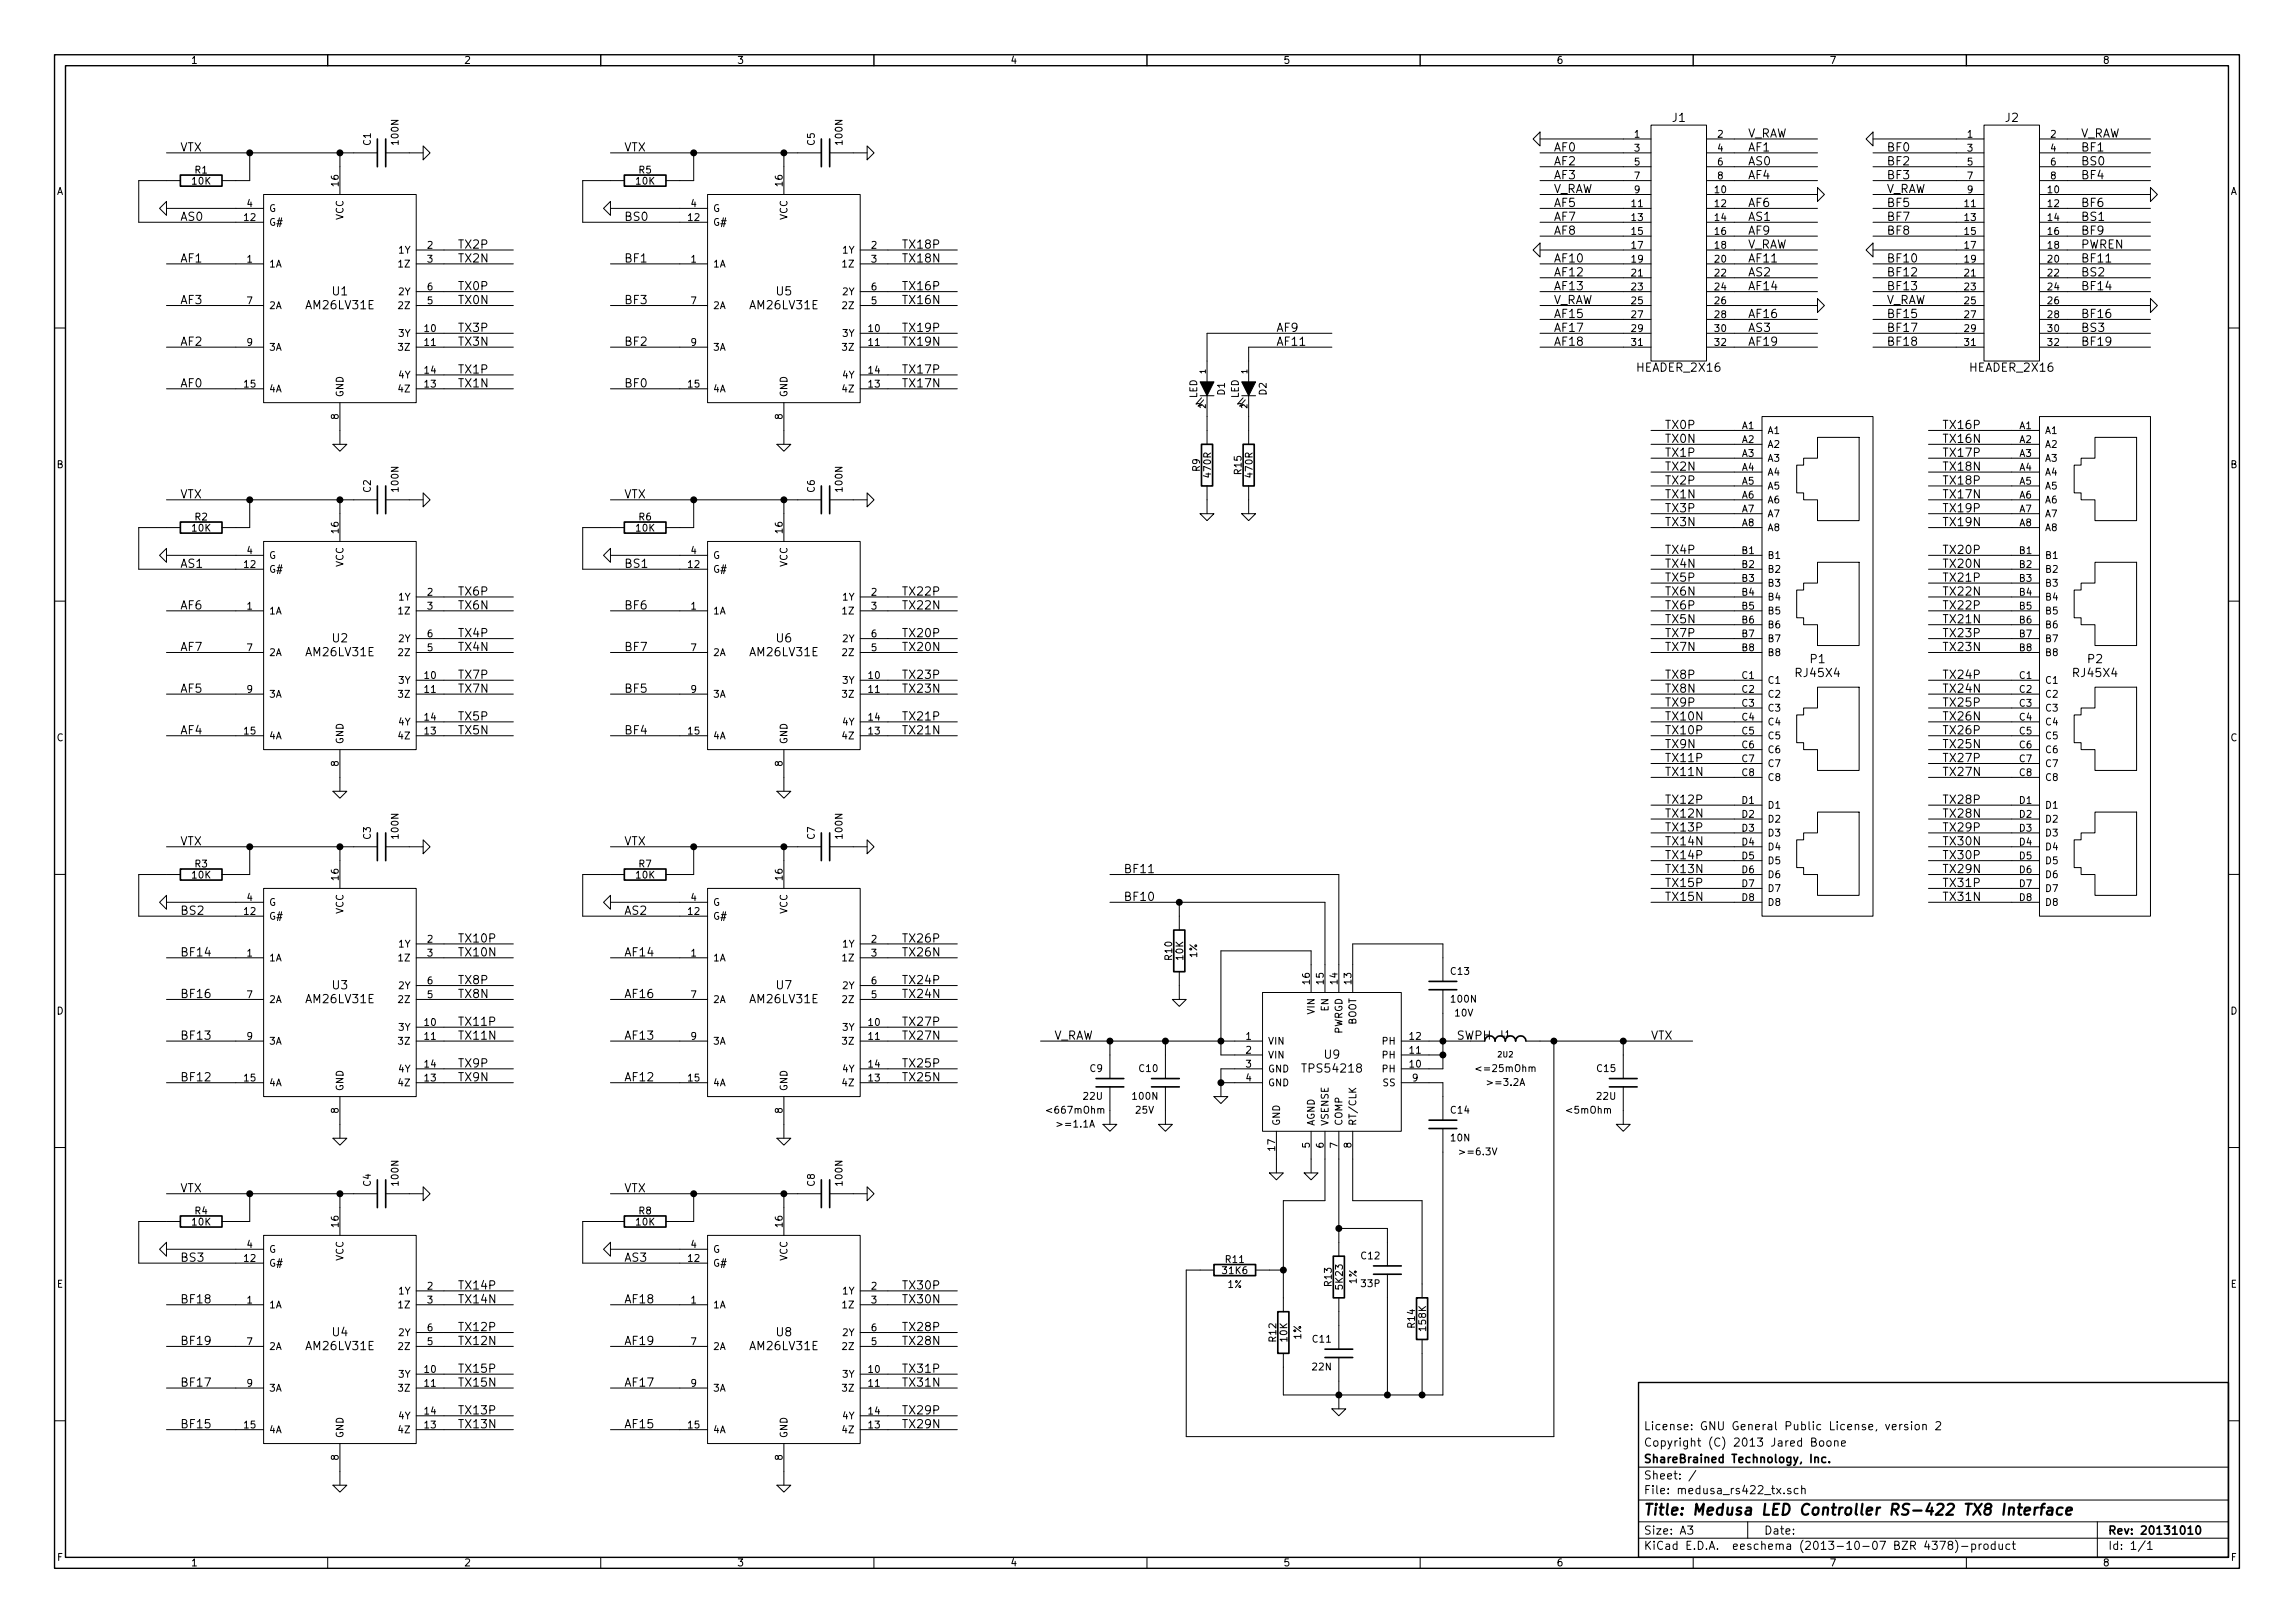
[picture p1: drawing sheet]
<svg xmlns="http://www.w3.org/2000/svg" width="420mm" height="297mm" viewBox="0 0 420 297" stroke-linecap="round" stroke-linejoin="round" font-family="sans-serif">
<defs><g id="words">
<text font-size="2.8" x="301" y="277.3">Title: Medusa LED Controller RS-422 TX8 Interface</text>
<g font-size="2.1">
<text x="306.2" y="22.3">J1</text>
<text x="367.1" y="22.3">J2</text>
<text x="33" y="27.7">VTX</text>
<text x="114.3" y="27.7">VTX</text>
<text x="284.5" y="27.7">AF0</text>
<text x="320" y="25.2">V_RAW</text>
<text x="320" y="27.7">AF1</text>
<text x="345.4" y="27.7">BF0</text>
<text x="381" y="25.2">V_RAW</text>
<text x="381" y="27.7">BF1</text>
<text x="284.5" y="35.3">V_RAW</text>
<text x="284.5" y="30.3">AF2</text>
<text x="284.5" y="32.8">AF3</text>
<text x="320" y="32.8">AF4</text>
<text x="320" y="30.3">AS0</text>
<text x="345.4" y="35.3">V_RAW</text>
<text x="345.4" y="30.3">BF2</text>
<text x="345.4" y="32.8">BF3</text>
<text x="381" y="32.8">BF4</text>
<text x="381" y="30.3">BS0</text>
<text x="33" y="40.4">AS0</text>
<text x="114.3" y="40.4">BS0</text>
<text x="284.5" y="37.9">AF5</text>
<text x="284.5" y="40.4">AF7</text>
<text x="320" y="40.4">AS1</text>
<text x="320" y="37.9">AF6</text>
<text x="345.4" y="37.9">BF5</text>
<text x="345.4" y="40.4">BF7</text>
<text x="381" y="40.4">BS1</text>
<text x="381" y="37.9">BF6</text>
<text x="83.8" y="45.5">TX2P</text>
<text x="165.1" y="45.5">TX18P</text>
<text x="284.5" y="43">AF8</text>
<text x="320" y="45.5">V_RAW</text>
<text x="320" y="43">AF9</text>
<text x="345.4" y="43">BF8</text>
<text x="381" y="45.5">PWREN</text>
<text x="381" y="43">BF9</text>
<text x="33" y="48">AF1</text>
<text x="83.8" y="53.1">TX0P</text>
<text x="83.8" y="48">TX2N</text>
<text x="114.3" y="48">BF1</text>
<text x="165.1" y="53.1">TX16P</text>
<text x="165.1" y="48">TX18N</text>
<text x="284.5" y="48">AF10</text>
<text x="284.5" y="50.6">AF12</text>
<text x="284.5" y="53.1">AF13</text>
<text x="320" y="53.1">AF14</text>
<text x="320" y="50.6">AS2</text>
<text x="320" y="48">AF11</text>
<text x="345.4" y="48">BF10</text>
<text x="345.4" y="50.6">BF12</text>
<text x="345.4" y="53.1">BF13</text>
<text x="381" y="53.1">BF14</text>
<text x="381" y="50.6">BS2</text>
<text x="381" y="48">BF11</text>
<text x="33" y="55.7">AF3</text>
<text x="56.2" y="56.6">AM26LV31E</text>
<text x="60.9" y="54.1">U1</text>
<text x="83.8" y="55.7">TX0N</text>
<text x="114.3" y="55.7">BF3</text>
<text x="137.4" y="56.6">AM26LV31E</text>
<text x="142.2" y="54.1">U5</text>
<text x="165.1" y="55.7">TX16N</text>
<text x="284.5" y="55.7">V_RAW</text>
<text x="284.5" y="58.2">AF15</text>
<text x="320" y="58.2">AF16</text>
<text x="345.4" y="55.7">V_RAW</text>
<text x="345.4" y="58.2">BF15</text>
<text x="381" y="58.2">BF16</text>
<text x="33" y="63.3">AF2</text>
<text x="83.8" y="60.7">TX3P</text>
<text x="83.8" y="63.3">TX3N</text>
<text x="114.3" y="63.3">BF2</text>
<text x="165.1" y="60.7">TX19P</text>
<text x="165.1" y="63.3">TX19N</text>
<text x="233.7" y="63.3">AF11</text>
<text x="233.7" y="60.7">AF9</text>
<text x="284.5" y="60.7">AF17</text>
<text x="284.5" y="63.3">AF18</text>
<text x="320" y="63.3">AF19</text>
<text x="320" y="60.7">AS3</text>
<text x="345.4" y="60.7">BF17</text>
<text x="345.4" y="63.3">BF18</text>
<text x="381" y="63.3">BF19</text>
<text x="381" y="60.7">BS3</text>
<text x="33" y="70.9">AF0</text>
<text x="83.8" y="68.4">TX1P</text>
<text x="83.8" y="70.9">TX1N</text>
<text x="114.3" y="70.9">BF0</text>
<text x="165.1" y="68.4">TX17P</text>
<text x="165.1" y="70.9">TX17N</text>
<text x="299.8" y="68">HEADER_2X16</text>
<text x="360.8" y="68">HEADER_2X16</text>
<text x="304.8" y="78.5">TX0P</text>
<text x="304.8" y="81.1">TX0N</text>
<text x="304.8" y="83.6">TX1P</text>
<text x="355.6" y="78.5">TX16P</text>
<text x="355.6" y="81.1">TX16N</text>
<text x="355.6" y="83.6">TX17P</text>
<text x="304.8" y="86.1">TX2N</text>
<text x="304.8" y="88.7">TX2P</text>
<text x="355.6" y="86.1">TX18N</text>
<text x="355.6" y="88.7">TX18P</text>
<text x="33" y="91.2">VTX</text>
<text x="114.3" y="91.2">VTX</text>
<text x="304.8" y="91.2">TX1N</text>
<text x="304.8" y="93.8">TX3P</text>
<text x="355.6" y="91.2">TX17N</text>
<text x="355.6" y="93.8">TX19P</text>
<text x="304.8" y="96.3">TX3N</text>
<text x="304.8" y="101.4">TX4P</text>
<text x="355.6" y="96.3">TX19N</text>
<text x="355.6" y="101.4">TX20P</text>
<text x="33" y="103.9">AS1</text>
<text x="114.3" y="103.9">BS1</text>
<text x="304.8" y="103.9">TX4N</text>
<text x="304.8" y="106.5">TX5P</text>
<text x="355.6" y="103.9">TX20N</text>
<text x="355.6" y="106.5">TX21P</text>
<text x="33" y="111.5">AF6</text>
<text x="83.8" y="109">TX6P</text>
<text x="83.8" y="111.5">TX6N</text>
<text x="114.3" y="111.5">BF6</text>
<text x="165.1" y="109">TX22P</text>
<text x="165.1" y="111.5">TX22N</text>
<text x="304.8" y="111.5">TX6P</text>
<text x="304.8" y="109">TX6N</text>
<text x="355.6" y="111.5">TX22P</text>
<text x="355.6" y="109">TX22N</text>
<text x="33" y="119.2">AF7</text>
<text x="60.9" y="117.6">U2</text>
<text x="83.8" y="116.6">TX4P</text>
<text x="83.8" y="119.2">TX4N</text>
<text x="114.3" y="119.2">BF7</text>
<text x="142.2" y="117.6">U6</text>
<text x="165.1" y="116.6">TX20P</text>
<text x="165.1" y="119.2">TX20N</text>
<text x="304.8" y="114.1">TX5N</text>
<text x="304.8" y="116.6">TX7P</text>
<text x="304.8" y="119.2">TX7N</text>
<text x="355.6" y="114.1">TX21N</text>
<text x="355.6" y="116.6">TX23P</text>
<text x="355.6" y="119.2">TX23N</text>
<text x="56.2" y="120.1">AM26LV31E</text>
<text x="83.8" y="124.2">TX7P</text>
<text x="137.4" y="120.1">AM26LV31E</text>
<text x="165.1" y="124.2">TX23P</text>
<text x="304.8" y="124.2">TX8P</text>
<text x="328.9" y="123.9">RJ45X4</text>
<text x="331.4" y="121.4">P1</text>
<text x="355.6" y="124.2">TX24P</text>
<text x="379.7" y="123.9">RJ45X4</text>
<text x="382.2" y="121.4">P2</text>
<text x="33" y="126.8">AF5</text>
<text x="83.8" y="131.9">TX5P</text>
<text x="83.8" y="126.8">TX7N</text>
<text x="114.3" y="126.8">BF5</text>
<text x="165.1" y="131.9">TX21P</text>
<text x="165.1" y="126.8">TX23N</text>
<text x="304.8" y="126.8">TX8N</text>
<text x="304.8" y="129.3">TX9P</text>
<text x="304.8" y="131.9">TX10N</text>
<text x="355.6" y="126.8">TX24N</text>
<text x="355.6" y="129.3">TX25P</text>
<text x="355.6" y="131.9">TX26N</text>
<text x="33" y="134.4">AF4</text>
<text x="83.8" y="134.4">TX5N</text>
<text x="114.3" y="134.4">BF4</text>
<text x="165.1" y="134.4">TX21N</text>
<text x="304.8" y="136.9">TX9N</text>
<text x="304.8" y="134.4">TX10P</text>
<text x="355.6" y="136.9">TX25N</text>
<text x="355.6" y="134.4">TX26P</text>
<text x="304.8" y="139.5">TX11P</text>
<text x="304.8" y="142">TX11N</text>
<text x="355.6" y="139.5">TX27P</text>
<text x="355.6" y="142">TX27N</text>
<text x="304.8" y="147.1">TX12P</text>
<text x="304.8" y="149.6">TX12N</text>
<text x="355.6" y="147.1">TX28P</text>
<text x="355.6" y="149.6">TX28N</text>
<text x="33" y="154.7">VTX</text>
<text x="114.3" y="154.7">VTX</text>
<text x="304.8" y="152.2">TX13P</text>
<text x="304.8" y="154.7">TX14N</text>
<text x="355.6" y="152.2">TX29P</text>
<text x="355.6" y="154.7">TX30N</text>
<text x="205.7" y="159.8">BF11</text>
<text x="304.8" y="159.8">TX13N</text>
<text x="304.8" y="157.3">TX14P</text>
<text x="355.6" y="159.8">TX29N</text>
<text x="355.6" y="157.3">TX30P</text>
<text x="33" y="167.4">BS2</text>
<text x="114.3" y="167.4">AS2</text>
<text x="205.7" y="164.9">BF10</text>
<text x="304.8" y="162.3">TX15P</text>
<text x="304.8" y="164.9">TX15N</text>
<text x="355.6" y="162.3">TX31P</text>
<text x="355.6" y="164.9">TX31N</text>
<text x="83.8" y="172.5">TX10P</text>
<text x="165.1" y="172.5">TX26P</text>
<text x="33" y="175">BF14</text>
<text x="83.8" y="175">TX10N</text>
<text x="114.3" y="175">AF14</text>
<text x="165.1" y="175">TX26N</text>
<text x="33" y="182.7">BF16</text>
<text x="56.2" y="183.6">AM26LV31E</text>
<text x="60.9" y="181.1">U3</text>
<text x="83.8" y="180.1">TX8P</text>
<text x="83.8" y="182.7">TX8N</text>
<text x="114.3" y="182.7">AF16</text>
<text x="137.4" y="183.6">AM26LV31E</text>
<text x="142.2" y="181.1">U7</text>
<text x="165.1" y="180.1">TX24P</text>
<text x="165.1" y="182.7">TX24N</text>
<text x="33" y="190.3">BF13</text>
<text x="83.8" y="187.7">TX11P</text>
<text x="83.8" y="190.3">TX11N</text>
<text x="114.3" y="190.3">AF13</text>
<text x="165.1" y="187.7">TX27P</text>
<text x="165.1" y="190.3">TX27N</text>
<text x="193" y="190.3">V_RAW</text>
<text x="266.7" y="190.3">SWPH</text>
<text x="302.3" y="190.3">VTX</text>
<text x="33" y="197.9">BF12</text>
<text x="83.8" y="195.4">TX9P</text>
<text x="83.8" y="197.9">TX9N</text>
<text x="114.3" y="197.9">AF12</text>
<text x="165.1" y="195.4">TX25P</text>
<text x="165.1" y="197.9">TX25N</text>
<text x="238.8" y="196.3">TPS54218</text>
<text x="242.5" y="193.8">U9</text>
<text x="33" y="218.2">VTX</text>
<text x="114.3" y="218.2">VTX</text>
<text x="33" y="230.9">BS3</text>
<text x="114.3" y="230.9">AS3</text>
<text x="33" y="238.5">BF18</text>
<text x="83.8" y="236">TX14P</text>
<text x="83.8" y="238.5">TX14N</text>
<text x="114.3" y="238.5">AF18</text>
<text x="165.1" y="236">TX30P</text>
<text x="165.1" y="238.5">TX30N</text>
<text x="60.9" y="244.6">U4</text>
<text x="83.8" y="243.6">TX12P</text>
<text x="142.2" y="244.6">U8</text>
<text x="165.1" y="243.6">TX28P</text>
<text x="33" y="246.2">BF19</text>
<text x="56.2" y="247.1">AM26LV31E</text>
<text x="83.8" y="246.2">TX12N</text>
<text x="83.8" y="251.2">TX15P</text>
<text x="114.3" y="246.2">AF19</text>
<text x="137.4" y="247.1">AM26LV31E</text>
<text x="165.1" y="246.2">TX28N</text>
<text x="165.1" y="251.2">TX31P</text>
<text x="33" y="253.8">BF17</text>
<text x="83.8" y="253.8">TX15N</text>
<text x="114.3" y="253.8">AF17</text>
<text x="165.1" y="253.8">TX31N</text>
<text x="33" y="261.4">BF15</text>
<text x="83.8" y="258.9">TX13P</text>
<text x="83.8" y="261.4">TX13N</text>
<text x="114.3" y="261.4">AF15</text>
<text x="165.1" y="258.9">TX29P</text>
<text x="165.1" y="261.4">TX29N</text>
<text x="301" y="261.8">License: GNU General Public License, version 2</text>
<text x="301" y="267.8">ShareBrained Technology, Inc.</text>
<text x="301" y="264.8">Copyright (C) 2013 Jared Boone</text>
<text x="301" y="273.5">File: medusa_rs422_tx.sch</text>
<text x="301" y="270.8">Sheet: /</text>
<text x="301" y="280.9">Size: A3</text>
<text x="323" y="280.9">Date:</text>
<text x="386" y="280.9">Rev: 20131010</text>
<text x="301" y="283.7">KiCad E.D.A. eeschema (2013-10-07 BZR 4378)-product</text>
<text x="386" y="283.7">Id: 1/1</text>
</g>
<g font-size="1.8">
<text x="35" y="11.7">1</text>
<text x="85" y="11.7">2</text>
<text x="135" y="11.7">3</text>
<text x="185" y="11.7">4</text>
<text x="235" y="11.7">5</text>
<text x="285" y="11.7">6</text>
<text x="335" y="11.7">7</text>
<text x="385" y="11.7">8</text>
<text x="67.9" y="26.6" transform="rotate(-90 67.9 26.6)">C1</text>
<text x="72.9" y="26.3" transform="rotate(-90 72.9 26.3)">100N</text>
<text x="149.1" y="26.6" transform="rotate(-90 149.1 26.6)">C5</text>
<text x="154.2" y="26.3" transform="rotate(-90 154.2 26.3)">100N</text>
<text x="299.2" y="25.2">1</text>
<text x="299.2" y="27.7">3</text>
<text x="314.5" y="25.2">2</text>
<text x="314.5" y="27.7">4</text>
<text x="360.2" y="25.2">1</text>
<text x="360.2" y="27.7">3</text>
<text x="375.4" y="25.2">2</text>
<text x="375.4" y="27.7">4</text>
<text x="10.4" y="35.6">A</text>
<text x="35.2" y="33.8">10K</text>
<text x="35.7" y="31.7">R1</text>
<text x="62" y="34" transform="rotate(-90 62 34)">16</text>
<text x="116.5" y="33.8">10K</text>
<text x="117" y="31.7">R5</text>
<text x="143.3" y="34" transform="rotate(-90 143.3 34)">16</text>
<text x="299.2" y="30.3">5</text>
<text x="299.2" y="32.8">7</text>
<text x="299.2" y="35.3">9</text>
<text x="314" y="35.3">10</text>
<text x="314.5" y="30.3">6</text>
<text x="314.5" y="32.8">8</text>
<text x="360.2" y="30.3">5</text>
<text x="360.2" y="32.8">7</text>
<text x="360.2" y="35.3">9</text>
<text x="375" y="35.3">10</text>
<text x="375.4" y="30.3">6</text>
<text x="375.4" y="32.8">8</text>
<text x="408.3" y="35.6">A</text>
<text x="44.8" y="40.4">12</text>
<text x="45.2" y="37.9">4</text>
<text x="49.3" y="38.8">G</text>
<text x="49.3" y="41.3">G#</text>
<text x="62.9" y="40.3" transform="rotate(-90 62.9 40.3)">VCC</text>
<text x="126" y="40.4">12</text>
<text x="126.5" y="37.9">4</text>
<text x="130.6" y="38.8">G</text>
<text x="130.6" y="41.3">G#</text>
<text x="144.1" y="40.3" transform="rotate(-90 144.1 40.3)">VCC</text>
<text x="298.8" y="37.9">11</text>
<text x="298.8" y="40.4">13</text>
<text x="314" y="37.9">12</text>
<text x="314" y="40.4">14</text>
<text x="359.7" y="37.9">11</text>
<text x="359.7" y="40.4">13</text>
<text x="375" y="37.9">12</text>
<text x="375" y="40.4">14</text>
<text x="73" y="46.4">1Y</text>
<text x="78.3" y="45.5">2</text>
<text x="154.3" y="46.4">1Y</text>
<text x="159.5" y="45.5">2</text>
<text x="298.8" y="43">15</text>
<text x="298.8" y="45.5">17</text>
<text x="314" y="43">16</text>
<text x="314" y="45.5">18</text>
<text x="359.7" y="43">15</text>
<text x="359.7" y="45.5">17</text>
<text x="375" y="43">16</text>
<text x="375" y="45.5">18</text>
<text x="45.2" y="48">1</text>
<text x="49.3" y="48.9">1A</text>
<text x="73.1" y="48.9">1Z</text>
<text x="78.3" y="48">3</text>
<text x="78.3" y="53.1">6</text>
<text x="126.5" y="48">1</text>
<text x="130.6" y="48.9">1A</text>
<text x="154.4" y="48.9">1Z</text>
<text x="159.5" y="48">3</text>
<text x="159.5" y="53.1">6</text>
<text x="298.8" y="50.6">21</text>
<text x="298.8" y="53.1">23</text>
<text x="298.8" y="48">19</text>
<text x="314" y="48">20</text>
<text x="314" y="50.6">22</text>
<text x="314" y="53.1">24</text>
<text x="359.7" y="50.6">21</text>
<text x="359.7" y="53.1">23</text>
<text x="359.7" y="48">19</text>
<text x="375" y="48">20</text>
<text x="375" y="50.6">22</text>
<text x="375" y="53.1">24</text>
<text x="45.2" y="55.7">7</text>
<text x="49.3" y="56.6">2A</text>
<text x="73" y="54">2Y</text>
<text x="73.1" y="56.6">2Z</text>
<text x="78.3" y="55.7">5</text>
<text x="126.5" y="55.7">7</text>
<text x="130.6" y="56.6">2A</text>
<text x="154.3" y="54">2Y</text>
<text x="154.4" y="56.6">2Z</text>
<text x="159.5" y="55.7">5</text>
<text x="298.8" y="55.7">25</text>
<text x="298.8" y="58.2">27</text>
<text x="314" y="55.7">26</text>
<text x="314" y="58.2">28</text>
<text x="359.7" y="55.7">25</text>
<text x="359.7" y="58.2">27</text>
<text x="375" y="55.7">26</text>
<text x="375" y="58.2">28</text>
<text x="45.2" y="63.3">9</text>
<text x="49.3" y="64.2">3A</text>
<text x="73" y="61.6">3Y</text>
<text x="73.1" y="64.2">3Z</text>
<text x="77.8" y="60.7">10</text>
<text x="77.8" y="63.3">11</text>
<text x="126.5" y="63.3">9</text>
<text x="130.6" y="64.2">3A</text>
<text x="154.3" y="61.6">3Y</text>
<text x="154.4" y="64.2">3Z</text>
<text x="159.1" y="60.7">10</text>
<text x="159.1" y="63.3">11</text>
<text x="298.8" y="63.3">31</text>
<text x="298.8" y="60.7">29</text>
<text x="314" y="60.7">30</text>
<text x="314" y="63.3">32</text>
<text x="359.7" y="63.3">31</text>
<text x="359.7" y="60.7">29</text>
<text x="375" y="60.7">30</text>
<text x="375" y="63.3">32</text>
<text x="44.8" y="70.9">15</text>
<text x="49.3" y="71.8">4A</text>
<text x="73" y="69.3">4Y</text>
<text x="73.1" y="71.8">4Z</text>
<text x="77.8" y="70.9">13</text>
<text x="77.8" y="68.4">14</text>
<text x="126" y="70.9">15</text>
<text x="130.6" y="71.8">4A</text>
<text x="154.3" y="69.3">4Y</text>
<text x="154.4" y="71.8">4Z</text>
<text x="159.1" y="70.9">13</text>
<text x="159.1" y="68.4">14</text>
<text x="62" y="76.7" transform="rotate(-90 62 76.7)">8</text>
<text x="62.9" y="72.7" transform="rotate(-90 62.9 72.7)">GND</text>
<text x="143.3" y="76.7" transform="rotate(-90 143.3 76.7)">8</text>
<text x="144.1" y="72.7" transform="rotate(-90 144.1 72.7)">GND</text>
<text x="219.2" y="72.9" transform="rotate(-90 219.2 72.9)">LED</text>
<text x="224.2" y="72.3" transform="rotate(-90 224.2 72.3)">D1</text>
<text x="226.8" y="72.9" transform="rotate(-90 226.8 72.9)">LED</text>
<text x="231.9" y="72.3" transform="rotate(-90 231.9 72.3)">D2</text>
<text x="318.9" y="78.5">A1</text>
<text x="318.9" y="81.1">A2</text>
<text x="318.9" y="83.6">A3</text>
<text x="323.6" y="79.4">A1</text>
<text x="323.6" y="82">A2</text>
<text x="369.7" y="78.5">A1</text>
<text x="369.7" y="81.1">A2</text>
<text x="369.7" y="83.6">A3</text>
<text x="374.4" y="79.4">A1</text>
<text x="374.4" y="82">A2</text>
<text x="10.4" y="85.7">B</text>
<text x="72.9" y="89.8" transform="rotate(-90 72.9 89.8)">100N</text>
<text x="154.2" y="89.8" transform="rotate(-90 154.2 89.8)">100N</text>
<text x="219.7" y="86.2" transform="rotate(-90 219.7 86.2)">R9</text>
<text x="221.7" y="87.2" transform="rotate(-90 221.7 87.2)">470R</text>
<text x="227.3" y="86.8" transform="rotate(-90 227.3 86.8)">R15</text>
<text x="229.3" y="87.2" transform="rotate(-90 229.3 87.2)">470R</text>
<text x="318.9" y="86.1">A4</text>
<text x="318.9" y="88.7">A5</text>
<text x="323.6" y="84.5">A3</text>
<text x="323.6" y="87">A4</text>
<text x="323.6" y="89.6">A5</text>
<text x="369.7" y="86.1">A4</text>
<text x="369.7" y="88.7">A5</text>
<text x="374.4" y="84.5">A3</text>
<text x="374.4" y="87">A4</text>
<text x="374.4" y="89.6">A5</text>
<text x="408.3" y="85.7">B</text>
<text x="35.7" y="95.2">R2</text>
<text x="67.9" y="90.1" transform="rotate(-90 67.9 90.1)">C2</text>
<text x="117" y="95.2">R6</text>
<text x="149.1" y="90.1" transform="rotate(-90 149.1 90.1)">C6</text>
<text x="318.9" y="91.2">A6</text>
<text x="318.9" y="93.8">A7</text>
<text x="323.6" y="92.1">A6</text>
<text x="323.6" y="94.7">A7</text>
<text x="369.7" y="91.2">A6</text>
<text x="369.7" y="93.8">A7</text>
<text x="374.4" y="92.1">A6</text>
<text x="374.4" y="94.7">A7</text>
<text x="35.2" y="97.3">10K</text>
<text x="45.2" y="101.4">4</text>
<text x="62" y="97.5" transform="rotate(-90 62 97.5)">16</text>
<text x="116.5" y="97.3">10K</text>
<text x="126.5" y="101.4">4</text>
<text x="143.3" y="97.5" transform="rotate(-90 143.3 97.5)">16</text>
<text x="318.9" y="101.4">B1</text>
<text x="318.9" y="96.3">A8</text>
<text x="323.6" y="97.2">A8</text>
<text x="369.7" y="101.4">B1</text>
<text x="369.7" y="96.3">A8</text>
<text x="374.4" y="97.2">A8</text>
<text x="44.8" y="103.9">12</text>
<text x="49.3" y="102.3">G</text>
<text x="49.3" y="104.8">G#</text>
<text x="62.9" y="103.8" transform="rotate(-90 62.9 103.8)">VCC</text>
<text x="126" y="103.9">12</text>
<text x="130.6" y="102.3">G</text>
<text x="130.6" y="104.8">G#</text>
<text x="144.1" y="103.8" transform="rotate(-90 144.1 103.8)">VCC</text>
<text x="318.9" y="103.9">B2</text>
<text x="318.9" y="106.5">B3</text>
<text x="323.6" y="102.3">B1</text>
<text x="323.6" y="104.8">B2</text>
<text x="323.6" y="107.4">B3</text>
<text x="369.7" y="103.9">B2</text>
<text x="369.7" y="106.5">B3</text>
<text x="374.4" y="102.3">B1</text>
<text x="374.4" y="104.8">B2</text>
<text x="374.4" y="107.4">B3</text>
<text x="45.2" y="111.5">1</text>
<text x="49.3" y="112.4">1A</text>
<text x="73" y="109.9">1Y</text>
<text x="73.1" y="112.4">1Z</text>
<text x="78.3" y="109">2</text>
<text x="78.3" y="111.5">3</text>
<text x="126.5" y="111.5">1</text>
<text x="130.6" y="112.4">1A</text>
<text x="154.3" y="109.9">1Y</text>
<text x="154.4" y="112.4">1Z</text>
<text x="159.5" y="109">2</text>
<text x="159.5" y="111.5">3</text>
<text x="318.9" y="109">B4</text>
<text x="318.9" y="111.5">B5</text>
<text x="323.6" y="109.9">B4</text>
<text x="323.6" y="112.4">B5</text>
<text x="369.7" y="109">B4</text>
<text x="369.7" y="111.5">B5</text>
<text x="374.4" y="109.9">B4</text>
<text x="374.4" y="112.4">B5</text>
<text x="45.2" y="119.2">7</text>
<text x="73" y="117.5">2Y</text>
<text x="78.3" y="119.2">5</text>
<text x="78.3" y="116.6">6</text>
<text x="126.5" y="119.2">7</text>
<text x="154.3" y="117.5">2Y</text>
<text x="159.5" y="119.2">5</text>
<text x="159.5" y="116.6">6</text>
<text x="318.9" y="114.1">B6</text>
<text x="318.9" y="116.6">B7</text>
<text x="318.9" y="119.2">B8</text>
<text x="323.6" y="115">B6</text>
<text x="323.6" y="117.5">B7</text>
<text x="369.7" y="114.1">B6</text>
<text x="369.7" y="116.6">B7</text>
<text x="369.7" y="119.2">B8</text>
<text x="374.4" y="115">B6</text>
<text x="374.4" y="117.5">B7</text>
<text x="49.3" y="120.1">2A</text>
<text x="73" y="125.1">3Y</text>
<text x="73.1" y="120.1">2Z</text>
<text x="77.8" y="124.2">10</text>
<text x="130.6" y="120.1">2A</text>
<text x="154.3" y="125.1">3Y</text>
<text x="154.4" y="120.1">2Z</text>
<text x="159.1" y="124.2">10</text>
<text x="318.9" y="124.2">C1</text>
<text x="323.6" y="125.1">C1</text>
<text x="323.6" y="120.1">B8</text>
<text x="369.7" y="124.2">C1</text>
<text x="374.4" y="125.1">C1</text>
<text x="374.4" y="120.1">B8</text>
<text x="45.2" y="126.8">9</text>
<text x="49.3" y="127.7">3A</text>
<text x="73.1" y="127.7">3Z</text>
<text x="77.8" y="126.8">11</text>
<text x="77.8" y="131.9">14</text>
<text x="126.5" y="126.8">9</text>
<text x="130.6" y="127.7">3A</text>
<text x="154.4" y="127.7">3Z</text>
<text x="159.1" y="126.8">11</text>
<text x="159.1" y="131.9">14</text>
<text x="318.9" y="126.8">C2</text>
<text x="318.9" y="129.3">C3</text>
<text x="318.9" y="131.9">C4</text>
<text x="323.6" y="127.7">C2</text>
<text x="323.6" y="130.2">C3</text>
<text x="369.7" y="126.8">C2</text>
<text x="369.7" y="129.3">C3</text>
<text x="369.7" y="131.9">C4</text>
<text x="374.4" y="127.7">C2</text>
<text x="374.4" y="130.2">C3</text>
<text x="10.4" y="135.6">C</text>
<text x="44.8" y="134.4">15</text>
<text x="49.3" y="135.3">4A</text>
<text x="62.9" y="136.2" transform="rotate(-90 62.9 136.2)">GND</text>
<text x="73" y="132.8">4Y</text>
<text x="73.1" y="135.3">4Z</text>
<text x="77.8" y="134.4">13</text>
<text x="126" y="134.4">15</text>
<text x="130.6" y="135.3">4A</text>
<text x="144.1" y="136.2" transform="rotate(-90 144.1 136.2)">GND</text>
<text x="154.3" y="132.8">4Y</text>
<text x="154.4" y="135.3">4Z</text>
<text x="159.1" y="134.4">13</text>
<text x="318.9" y="134.4">C5</text>
<text x="318.9" y="136.9">C6</text>
<text x="323.6" y="132.8">C4</text>
<text x="323.6" y="135.3">C5</text>
<text x="323.6" y="137.8">C6</text>
<text x="369.7" y="134.4">C5</text>
<text x="369.7" y="136.9">C6</text>
<text x="374.4" y="132.8">C4</text>
<text x="374.4" y="135.3">C5</text>
<text x="374.4" y="137.8">C6</text>
<text x="408.3" y="135.6">C</text>
<text x="62" y="140.2" transform="rotate(-90 62 140.2)">8</text>
<text x="143.3" y="140.2" transform="rotate(-90 143.3 140.2)">8</text>
<text x="318.9" y="139.5">C7</text>
<text x="318.9" y="142">C8</text>
<text x="323.6" y="140.4">C7</text>
<text x="323.6" y="142.9">C8</text>
<text x="369.7" y="139.5">C7</text>
<text x="369.7" y="142">C8</text>
<text x="374.4" y="140.4">C7</text>
<text x="374.4" y="142.9">C8</text>
<text x="318.9" y="147.1">D1</text>
<text x="318.9" y="149.6">D2</text>
<text x="323.6" y="148">D1</text>
<text x="369.7" y="147.1">D1</text>
<text x="369.7" y="149.6">D2</text>
<text x="374.4" y="148">D1</text>
<text x="67.9" y="153.6" transform="rotate(-90 67.9 153.6)">C3</text>
<text x="72.9" y="153.3" transform="rotate(-90 72.9 153.3)">100N</text>
<text x="149.1" y="153.6" transform="rotate(-90 149.1 153.6)">C7</text>
<text x="154.2" y="153.3" transform="rotate(-90 154.2 153.3)">100N</text>
<text x="318.9" y="152.2">D3</text>
<text x="318.9" y="154.7">D4</text>
<text x="323.6" y="150.5">D2</text>
<text x="323.6" y="153.1">D3</text>
<text x="323.6" y="155.6">D4</text>
<text x="369.7" y="152.2">D3</text>
<text x="369.7" y="154.7">D4</text>
<text x="374.4" y="150.5">D2</text>
<text x="374.4" y="153.1">D3</text>
<text x="374.4" y="155.6">D4</text>
<text x="35.2" y="160.8">10K</text>
<text x="35.7" y="158.7">R3</text>
<text x="62" y="161" transform="rotate(-90 62 161)">16</text>
<text x="116.5" y="160.8">10K</text>
<text x="117" y="158.7">R7</text>
<text x="143.3" y="161" transform="rotate(-90 143.3 161)">16</text>
<text x="318.9" y="157.3">D5</text>
<text x="318.9" y="159.8">D6</text>
<text x="323.6" y="158.2">D5</text>
<text x="323.6" y="160.7">D6</text>
<text x="369.7" y="157.3">D5</text>
<text x="369.7" y="159.8">D6</text>
<text x="374.4" y="158.2">D5</text>
<text x="374.4" y="160.7">D6</text>
<text x="44.8" y="167.4">12</text>
<text x="45.2" y="164.9">4</text>
<text x="49.3" y="165.8">G</text>
<text x="62.9" y="167.3" transform="rotate(-90 62.9 167.3)">VCC</text>
<text x="126" y="167.4">12</text>
<text x="126.5" y="164.9">4</text>
<text x="130.6" y="165.8">G</text>
<text x="144.1" y="167.3" transform="rotate(-90 144.1 167.3)">VCC</text>
<text x="318.9" y="162.3">D7</text>
<text x="318.9" y="164.9">D8</text>
<text x="323.6" y="163.2">D7</text>
<text x="323.6" y="165.8">D8</text>
<text x="369.7" y="162.3">D7</text>
<text x="369.7" y="164.9">D8</text>
<text x="374.4" y="163.2">D7</text>
<text x="374.4" y="165.8">D8</text>
<text x="49.3" y="168.3">G#</text>
<text x="73" y="173.4">1Y</text>
<text x="78.3" y="172.5">2</text>
<text x="130.6" y="168.3">G#</text>
<text x="154.3" y="173.4">1Y</text>
<text x="159.5" y="172.5">2</text>
<text x="45.2" y="175">1</text>
<text x="49.3" y="175.9">1A</text>
<text x="73.1" y="175.9">1Z</text>
<text x="78.3" y="175">3</text>
<text x="126.5" y="175">1</text>
<text x="130.6" y="175.9">1A</text>
<text x="154.4" y="175.9">1Z</text>
<text x="159.5" y="175">3</text>
<text x="214.6" y="175.7" transform="rotate(-90 214.6 175.7)">R10</text>
<text x="216.6" y="175.7" transform="rotate(-90 216.6 175.7)">10K</text>
<text x="219.2" y="175.3" transform="rotate(-90 219.2 175.3)">1%</text>
<text x="265.7" y="178.4">C13</text>
<text x="10.4" y="185.7">D</text>
<text x="45.2" y="182.7">7</text>
<text x="49.3" y="183.6">2A</text>
<text x="73" y="181">2Y</text>
<text x="73.1" y="183.6">2Z</text>
<text x="78.3" y="182.7">5</text>
<text x="78.3" y="180.1">6</text>
<text x="126.5" y="182.7">7</text>
<text x="130.6" y="183.6">2A</text>
<text x="154.3" y="181">2Y</text>
<text x="154.4" y="183.6">2Z</text>
<text x="159.5" y="182.7">5</text>
<text x="159.5" y="180.1">6</text>
<text x="239.8" y="180.1" transform="rotate(-90 239.8 180.1)">16</text>
<text x="240.7" y="185.6" transform="rotate(-90 240.7 185.6)">VIN</text>
<text x="242.3" y="180.1" transform="rotate(-90 242.3 180.1)">15</text>
<text x="243.2" y="185.1" transform="rotate(-90 243.2 185.1)">EN</text>
<text x="244.9" y="180.1" transform="rotate(-90 244.9 180.1)">14</text>
<text x="247.4" y="180.1" transform="rotate(-90 247.4 180.1)">13</text>
<text x="265.8" y="183.5">100N</text>
<text x="408.3" y="185.7">D</text>
<text x="45.2" y="190.3">9</text>
<text x="49.3" y="191.2">3A</text>
<text x="73" y="188.6">3Y</text>
<text x="73.1" y="191.2">3Z</text>
<text x="77.8" y="187.7">10</text>
<text x="77.8" y="190.3">11</text>
<text x="126.5" y="190.3">9</text>
<text x="130.6" y="191.2">3A</text>
<text x="154.3" y="188.6">3Y</text>
<text x="154.4" y="191.2">3Z</text>
<text x="159.1" y="187.7">10</text>
<text x="159.1" y="190.3">11</text>
<text x="228.1" y="190.3">1</text>
<text x="232.2" y="191.2">VIN</text>
<text x="245.7" y="189.4" transform="rotate(-90 245.7 189.4)">PWRGD</text>
<text x="248.3" y="187.8" transform="rotate(-90 248.3 187.8)">BOOT</text>
<text x="253.1" y="191.2">PH</text>
<text x="258.1" y="190.3">12</text>
<text x="266.4" y="186">10V</text>
<text x="44.8" y="197.9">15</text>
<text x="73" y="196.3">4Y</text>
<text x="77.8" y="197.9">13</text>
<text x="77.8" y="195.4">14</text>
<text x="126" y="197.9">15</text>
<text x="154.3" y="196.3">4Y</text>
<text x="159.1" y="197.9">13</text>
<text x="159.1" y="195.4">14</text>
<text x="199.6" y="196.2">C9</text>
<text x="208.6" y="196.2">C10</text>
<text x="228.1" y="192.8">2</text>
<text x="228.1" y="195.4">3</text>
<text x="228.1" y="197.9">4</text>
<text x="232.2" y="193.7">VIN</text>
<text x="232.2" y="196.3">GND</text>
<text x="253.1" y="196.3">PH</text>
<text x="253.1" y="193.7">PH</text>
<text x="258.1" y="195.4">10</text>
<text x="258.1" y="192.8">11</text>
<text x="258.6" y="197.9">9</text>
<text x="270.8" y="196.2">&lt;=25mOhm</text>
<text x="292.4" y="196.2">C15</text>
<text x="49.3" y="198.8">4A</text>
<text x="62" y="203.7" transform="rotate(-90 62 203.7)">8</text>
<text x="62.9" y="199.7" transform="rotate(-90 62.9 199.7)">GND</text>
<text x="73.1" y="198.8">4Z</text>
<text x="130.6" y="198.8">4A</text>
<text x="143.3" y="203.7" transform="rotate(-90 143.3 203.7)">8</text>
<text x="144.1" y="199.7" transform="rotate(-90 144.1 199.7)">GND</text>
<text x="154.4" y="198.8">4Z</text>
<text x="192" y="203.8">&lt;667mOhm</text>
<text x="198.4" y="201.3">22U</text>
<text x="207.5" y="201.3">100N</text>
<text x="207.9" y="203.8">25V</text>
<text x="232.2" y="198.8">GND</text>
<text x="253.2" y="198.8">SS</text>
<text x="265.7" y="203.8">C14</text>
<text x="272.7" y="198.7">&gt;=3.2A</text>
<text x="287" y="203.8">&lt;5mOhm</text>
<text x="292.4" y="201.3">22U</text>
<text x="193.9" y="206.3">&gt;=1.1A</text>
<text x="234.3" y="206" transform="rotate(-90 234.3 206)">GND</text>
<text x="240.7" y="206" transform="rotate(-90 240.7 206)">AGND</text>
<text x="243.2" y="206" transform="rotate(-90 243.2 206)">VSENSE</text>
<text x="245.7" y="206" transform="rotate(-90 245.7 206)">COMP</text>
<text x="248.3" y="206" transform="rotate(-90 248.3 206)">RT/CLK</text>
<text x="265.7" y="208.9">10N</text>
<text x="233.4" y="210.6" transform="rotate(-90 233.4 210.6)">17</text>
<text x="239.8" y="210.1" transform="rotate(-90 239.8 210.1)">5</text>
<text x="242.3" y="210.1" transform="rotate(-90 242.3 210.1)">6</text>
<text x="244.9" y="210.1" transform="rotate(-90 244.9 210.1)">7</text>
<text x="247.4" y="210.1" transform="rotate(-90 247.4 210.1)">8</text>
<text x="267.7" y="211.4">&gt;=6.3V</text>
<text x="67.9" y="217.1" transform="rotate(-90 67.9 217.1)">C4</text>
<text x="72.9" y="216.8" transform="rotate(-90 72.9 216.8)">100N</text>
<text x="149.1" y="217.1" transform="rotate(-90 149.1 217.1)">C8</text>
<text x="154.2" y="216.8" transform="rotate(-90 154.2 216.8)">100N</text>
<text x="35.2" y="224.3">10K</text>
<text x="35.7" y="222.2">R4</text>
<text x="62" y="224.5" transform="rotate(-90 62 224.5)">16</text>
<text x="116.5" y="224.3">10K</text>
<text x="117" y="222.2">R8</text>
<text x="143.3" y="224.5" transform="rotate(-90 143.3 224.5)">16</text>
<text x="44.8" y="230.9">12</text>
<text x="45.2" y="228.4">4</text>
<text x="49.3" y="229.3">G</text>
<text x="49.3" y="231.8">G#</text>
<text x="62.9" y="230.8" transform="rotate(-90 62.9 230.8)">VCC</text>
<text x="126" y="230.9">12</text>
<text x="126.5" y="228.4">4</text>
<text x="130.6" y="229.3">G</text>
<text x="130.6" y="231.8">G#</text>
<text x="144.1" y="230.8" transform="rotate(-90 144.1 230.8)">VCC</text>
<text x="224" y="233.2">31K6</text>
<text x="224.4" y="231.1">R11</text>
<text x="249.3" y="230.5">C12</text>
<text x="10.4" y="235.6">E</text>
<text x="45.2" y="238.5">1</text>
<text x="49.3" y="239.4">1A</text>
<text x="73" y="236.9">1Y</text>
<text x="73.1" y="239.4">1Z</text>
<text x="78.3" y="236">2</text>
<text x="78.3" y="238.5">3</text>
<text x="126.5" y="238.5">1</text>
<text x="130.6" y="239.4">1A</text>
<text x="154.3" y="236.9">1Y</text>
<text x="154.4" y="239.4">1Z</text>
<text x="159.5" y="236">2</text>
<text x="159.5" y="238.5">3</text>
<text x="224.8" y="235.7">1%</text>
<text x="243.8" y="235.3" transform="rotate(-90 243.8 235.3)">R13</text>
<text x="245.8" y="235.8" transform="rotate(-90 245.8 235.8)">5K23</text>
<text x="248.4" y="235" transform="rotate(-90 248.4 235)">1%</text>
<text x="249.3" y="235.5">33P</text>
<text x="408.4" y="235.6">E</text>
<text x="73" y="244.5">2Y</text>
<text x="78.3" y="243.6">6</text>
<text x="154.3" y="244.5">2Y</text>
<text x="159.5" y="243.6">6</text>
<text x="233.6" y="245.5" transform="rotate(-90 233.6 245.5)">R12</text>
<text x="235.7" y="245.5" transform="rotate(-90 235.7 245.5)">10K</text>
<text x="238.2" y="245.1" transform="rotate(-90 238.2 245.1)">1%</text>
<text x="240.4" y="245.7">C11</text>
<text x="259" y="243" transform="rotate(-90 259 243)">R14</text>
<text x="261.1" y="243.4" transform="rotate(-90 261.1 243.4)">158K</text>
<text x="45.2" y="246.2">7</text>
<text x="49.3" y="247.1">2A</text>
<text x="73.1" y="247.1">2Z</text>
<text x="77.8" y="251.2">10</text>
<text x="78.3" y="246.2">5</text>
<text x="126.5" y="246.2">7</text>
<text x="130.6" y="247.1">2A</text>
<text x="154.4" y="247.1">2Z</text>
<text x="159.1" y="251.2">10</text>
<text x="159.5" y="246.2">5</text>
<text x="240.3" y="250.8">22N</text>
<text x="45.2" y="253.8">9</text>
<text x="49.3" y="254.7">3A</text>
<text x="73" y="252.1">3Y</text>
<text x="73.1" y="254.7">3Z</text>
<text x="77.8" y="253.8">11</text>
<text x="126.5" y="253.8">9</text>
<text x="130.6" y="254.7">3A</text>
<text x="154.3" y="252.1">3Y</text>
<text x="154.4" y="254.7">3Z</text>
<text x="159.1" y="253.8">11</text>
<text x="44.8" y="261.4">15</text>
<text x="49.3" y="262.3">4A</text>
<text x="62.9" y="263.2" transform="rotate(-90 62.9 263.2)">GND</text>
<text x="73" y="259.8">4Y</text>
<text x="73.1" y="262.3">4Z</text>
<text x="77.8" y="261.4">13</text>
<text x="77.8" y="258.9">14</text>
<text x="126" y="261.4">15</text>
<text x="130.6" y="262.3">4A</text>
<text x="144.1" y="263.2" transform="rotate(-90 144.1 263.2)">GND</text>
<text x="154.3" y="259.8">4Y</text>
<text x="154.4" y="262.3">4Z</text>
<text x="159.1" y="261.4">13</text>
<text x="159.1" y="258.9">14</text>
<text x="62" y="267.2" transform="rotate(-90 62 267.2)">8</text>
<text x="143.3" y="267.2" transform="rotate(-90 143.3 267.2)">8</text>
<text x="10.5" y="285.7">F</text>
<text x="35" y="286.7">1</text>
<text x="85" y="286.7">2</text>
<text x="135" y="286.7">3</text>
<text x="185" y="286.7">4</text>
<text x="235" y="286.7">5</text>
<text x="285" y="286.7">6</text>
<text x="335" y="286.7">7</text>
<text x="385" y="286.7">8</text>
<text x="408.4" y="285.7">F</text>
</g>
<g font-size="1.4">
<text x="220.7" y="68.4" transform="rotate(-90 220.7 68.4)">1</text>
<text x="228.3" y="68.4" transform="rotate(-90 228.3 68.4)">1</text>
<text x="220.7" y="74.7" transform="rotate(-90 220.7 74.7)">2</text>
<text x="228.3" y="74.7" transform="rotate(-90 228.3 74.7)">2</text>
<text x="274.8" y="189.7">L1</text>
<text x="274.3" y="193.5">2U2</text>
</g>
</g></defs>
<path d="M10 10h400v277h-400zM12 12h396v273h-396zM60 10v2M110 10v2M160 10v2M210 10v2M260 10v2M310 10v2M360 10v2M300 253h108v32h-108z" fill="none" stroke="#000" stroke-width=".25"/>
<g fill="none" stroke="#000" stroke-width=".18">
<path d="M29.2 38.1l1.3-1.2v2.5zM30.5 38.1h17.8M30.5 28h38.6M33 33.1h-7.6v7.6h22.9M45.7 28v5.1h-5.1M48.3 35.6h27.9v38.1h-27.9zM62.2 28v7.6M70.6 28h6.9M77.5 26.7l1.2 1.3-1.2 1.2zM110.5 38.1l1.3-1.2v2.5zM111.8 38.1h17.7M111.8 28h38.6"/>
<path d="M114.3 33.1h-7.6v7.6h22.8M127 28v5.1h-5.1M129.5 35.6h28v38.1h-28zM143.5 28v7.6M151.9 28h6.8M158.7 26.7l1.3 1.3-1.3 1.2zM280.7 25.4l1.2-1.2v2.5zM281.9 38.1h20.4M281.9 33.1h20.4M281.9 28h20.4M281.9 25.4h20.4M281.9 30.5h20.4"/>
<path d="M281.9 35.6h20.4M302.3 22.9h10.1v43.2h-10.1zM312.4 38.1h20.3M312.4 33.1h20.3M312.4 28h20.3M312.4 25.4h20.3M312.4 30.5h20.3M312.4 35.6h20.3M332.7 34.3l1.3 1.3-1.3 1.3zM341.6 25.4l1.3-1.2v2.5zM342.9 38.1h20.3M342.9 33.1h20.3"/>
<path d="M342.9 28h20.3M342.9 25.4h20.3M342.9 30.5h20.3M342.9 35.6h20.3M363.2 22.9h10.2v43.2h-10.2zM373.4 38.1h20.3M373.4 33.1h20.3M373.4 28h20.3M373.4 25.4h20.3M373.4 30.5h20.3M373.4 35.6h20.3M393.7 34.3l1.3 1.3-1.3 1.3z"/>
<path d="M30.5 48.3h17.8M30.5 55.9h17.8M76.2 48.3h17.8M76.2 45.8h17.8M76.2 55.9h17.8M76.2 53.4h17.8M111.8 48.3h17.7M111.8 55.9h17.7M157.5 48.3h17.8M157.5 45.8h17.8M157.5 55.9h17.8M157.5 53.4h17.8"/>
<path d="M280.7 45.8l1.2-1.3v2.5zM281.9 48.3h20.4M281.9 45.8h20.4M281.9 55.9h20.4M281.9 53.4h20.4M281.9 40.7h20.4M281.9 50.8h20.4M281.9 43.2h20.4M281.9 58.5h20.4M312.4 48.3h20.3M312.4 45.8h20.3M312.4 55.9h20.3"/>
<path d="M312.4 53.4h20.3M312.4 40.7h20.3M312.4 50.8h20.3M312.4 43.2h20.3M312.4 58.5h20.3M332.7 54.6l1.3 1.3-1.3 1.3zM341.6 45.8l1.3-1.3v2.5zM342.9 48.3h20.3M342.9 45.8h20.3M342.9 55.9h20.3M342.9 53.4h20.3M342.9 40.7h20.3"/>
<path d="M342.9 50.8h20.3M342.9 43.2h20.3M342.9 58.5h20.3M373.4 48.3h20.3M373.4 45.8h20.3M373.4 55.9h20.3M373.4 53.4h20.3M373.4 40.7h20.3M373.4 50.8h20.3M373.4 43.2h20.3M373.4 58.5h20.3M385.5 48h.9"/>
<path d="M393.7 54.6l1.3 1.3-1.3 1.3zM10 60h2M30.5 63.5h17.8M30.5 71.2h17.8M62.2 73.7v7.6M76.2 63.5h17.8M76.2 61h17.8M76.2 71.2h17.8M76.2 68.6h17.8M111.8 63.5h17.7M111.8 71.2h17.7M143.5 73.7v7.6"/>
<path d="M157.5 63.5h17.8M157.5 61h17.8M157.5 71.2h17.8M157.5 68.6h17.8M219.7 72.4h2.5M220 72.8l-1.1 1.2 .7-.2M220.3 73.2l-1 1.1 .7-.1M221 72.4v8.9M227.3 72.4h2.6M227.6 72.8l-1 1.2 .6-.2M228 73.2l-1.1 1.1 .7-.1M228.6 72.4v8.9"/>
<path d="M243.8 63.5h-15.2v6.4M243.8 61h-22.8v8.9M281.9 63.5h20.4M281.9 61h20.4M302.3 78.8h20.3M312.4 63.5h20.3M312.4 61h20.3M322.6 76.2h20.3v91.5h-20.3zM342.9 63.5h20.3M342.9 61h20.3M353.1 78.8h20.3M373.4 76.2h20.3v91.5h-20.3z"/>
<path d="M373.4 63.5h20.3M373.4 61h20.3M408 60h2M30.5 91.5h38.6M33 96.6h-7.6v7.6h22.9M45.7 91.5v5.1h-5.1M48.3 99.1h27.9v38.1h-27.9zM61 81.3h2.5l-1.3 1.3zM62.2 91.5v7.6M70.6 91.5h6.9M77.5 90.2l1.2 1.3-1.2 1.2zM111.8 91.5h38.6"/>
<path d="M114.3 96.6h-7.6v7.6h22.8M127 91.5v5.1h-5.1M129.5 99.1h28v38.1h-28zM142.2 81.3h2.6l-1.3 1.3zM143.5 91.5v7.6M151.9 91.5h6.8M158.7 90.2l1.3 1.3-1.3 1.2zM219.7 94h2.5l-1.2 1.3zM221 88.9v5.1M227.3 94h2.6l-1.3 1.3zM228.6 88.9v5.1M302.3 96.6h20.3"/>
<path d="M302.3 81.3h20.3M302.3 83.9h20.3M302.3 86.4h20.3M302.3 88.9h20.3M302.3 91.5h20.3M302.3 94h20.3M332.7 80h7.7v15.3h-7.7v-3.8h-2.5v-1.3h-1.3v-5.1h1.3v-1.2h2.5zM353.1 96.6h20.3M353.1 81.3h20.3M353.1 83.9h20.3M353.1 86.4h20.3M353.1 88.9h20.3"/>
<path d="M353.1 91.5h20.3M353.1 94h20.3M383.5 80h7.7v15.3h-7.7v-3.8h-2.5v-1.3h-1.3v-5.1h1.3v-1.2h2.5zM10 110h2M30.5 100.4v2.5l-1.3-1.3zM30.5 111.8h17.8M30.5 101.6h17.8M30.5 119.4h17.8M76.2 111.8h17.8M76.2 109.3h17.8M76.2 119.4h17.8M76.2 116.9h17.8"/>
<path d="M111.8 100.4v2.5l-1.3-1.3zM111.8 111.8h17.7M111.8 101.6h17.7M111.8 119.4h17.7M157.5 111.8h17.8M157.5 109.3h17.8M157.5 119.4h17.8M157.5 116.9h17.8M302.3 111.8h20.3M302.3 109.3h20.3M302.3 101.6h20.3M302.3 119.4h20.3"/>
<path d="M302.3 116.9h20.3M302.3 104.2h20.3M302.3 106.7h20.3M302.3 114.3h20.3M332.7 102.9h7.7v15.2h-7.7v-3.8h-2.5v-1.2h-1.3v-5.1h1.3v-1.3h2.5zM353.1 111.8h20.3M353.1 109.3h20.3M353.1 101.6h20.3M353.1 119.4h20.3M353.1 116.9h20.3M353.1 104.2h20.3M353.1 106.7h20.3"/>
<path d="M353.1 114.3h20.3M383.5 102.9h7.7v15.2h-7.7v-3.8h-2.5v-1.2h-1.3v-5.1h1.3v-1.3h2.5zM408 110h2M30.5 127h17.8M30.5 134.7h17.8M62.2 137.2v7.6M76.2 127h17.8M76.2 124.5h17.8M76.2 134.7h17.8M76.2 132.1h17.8M111.8 127h17.7M111.8 134.7h17.7"/>
<path d="M143.5 137.2v7.6M157.5 127h17.8M157.5 124.5h17.8M157.5 134.7h17.8M157.5 132.1h17.8M302.3 127h20.3M302.3 124.5h20.3M302.3 134.7h20.3M302.3 132.1h20.3M302.3 129.6h20.3M302.3 137.2h20.3M302.3 139.7h20.3"/>
<path d="M332.7 125.8h7.7v15.2h-7.7v-3.8h-2.5v-1.3h-1.3v-5.1h1.3v-1.2h2.5zM353.1 127h20.3M353.1 124.5h20.3M353.1 134.7h20.3M353.1 132.1h20.3M353.1 129.6h20.3M353.1 137.2h20.3M353.1 139.7h20.3M383.5 125.8h7.7v15.2h-7.7v-3.8h-2.5v-1.3h-1.3v-5.1h1.3v-1.2h2.5zM30.5 155h38.6M45.7 155v5.1h-5.1M61 144.8h2.5l-1.3 1.3z"/>
<path d="M62.2 155v7.6M70.6 155h6.9M77.5 153.7l1.2 1.3-1.2 1.2zM111.8 155h38.6M127 155v5.1h-5.1M142.2 144.8h2.6l-1.3 1.3zM143.5 155v7.6M151.9 155h6.8M158.7 153.7l1.3 1.3-1.3 1.2zM210.3 159.7h.9M302.3 147.4h20.3M302.3 149.9h20.3"/>
<path d="M302.3 152.4h20.3M302.3 155h20.3M302.3 157.5h20.3M302.3 142.3h20.3M332.7 148.6h7.7v15.3h-7.7v-3.8h-2.5v-1.3h-1.3v-5.1h1.3v-1.3h2.5zM353.1 147.4h20.3M353.1 149.9h20.3M353.1 152.4h20.3M353.1 155h20.3M353.1 157.5h20.3M353.1 142.3h20.3M383.5 148.6h7.7v15.3h-7.7v-3.8h-2.5v-1.3h-1.3v-5.1h1.3v-1.3h2.5z"/>
<path d="M10 160h2M30.5 163.9v2.5l-1.3-1.3zM30.5 175.3h17.8M30.5 165.1h17.8M33 160.1h-7.6v7.6h22.9M48.3 162.6h27.9v38.1h-27.9zM76.2 175.3h17.8M76.2 172.8h17.8M110.5 165.1l1.3-1.2v2.5zM111.8 175.3h17.7M111.8 165.1h17.7M114.3 160.1h-7.6v7.6h22.8"/>
<path d="M129.5 162.6h28v38.1h-28zM157.5 175.3h17.8M157.5 172.8h17.8M203.2 160.1h41.9v21.5M203.2 165.1h39.4v16.5M215.9 165.1v5.1M215.9 177.8v5.1M264.2 179.6v-6.8h-16.6v8.8M302.3 160.1h20.3M302.3 165.1h20.3M302.3 162.6h20.3M353.1 160.1h20.3"/>
<path d="M353.1 165.1h20.3M353.1 162.6h20.3M408 160h2M30.5 182.9h17.8M30.5 190.5h17.8M30.5 198.2h17.8M76.2 182.9h17.8M76.2 180.4h17.8M76.2 190.5h17.8M76.2 188h17.8M76.2 198.2h17.8M76.2 195.6h17.8"/>
<path d="M111.8 182.9h17.7M111.8 190.5h17.7M111.8 198.2h17.7M157.5 182.9h17.8M157.5 180.4h17.8M157.5 190.5h17.8M157.5 188h17.8M157.5 198.2h17.8M157.5 195.6h17.8M190.5 190.5h40.6M203.2 190.5v6.9M203.2 198.9v6.9"/>
<path d="M213.4 190.5v6.9M213.4 198.9v6.9M214.6 182.9h2.6l-1.3 1.3zM223.5 198.2h7.6M231.1 181.6h25.4v25.4h-25.4zM231.1 195.6h-7.6v5.1M240 181.6v-7.6h-16.5v19.1h7.6M256.5 190.5h12.7M256.5 198.2h7.7v6.8M256.5 193.1h7.7M264.2 181.1v14.5h-7.7M271.1 195.3l-.9 .3 .9 .4"/>
<path d="M278.3 198.7l.4-1.3 .4 1.3M279.4 190.5h30.5M280.5 195.4l.1-.1h.3l.1 .8M284.5 190.5v72.4h-67.3v-30.5h5M297.2 190.5v6.9M297.2 198.9v6.9M10 210h2M30.5 218.5h38.6M45.7 218.5v5.1h-5.1M61 208.3h2.5l-1.3 1.3zM62.2 200.7v7.6M62.2 218.5v7.6"/>
<path d="M70.6 218.5h6.9M77.5 217.2l1.2 1.3-1.2 1.2zM111.8 218.5h38.6M127 218.5v5.1h-5.1M142.2 208.3h2.6l-1.3 1.3zM143.5 200.7v7.6M143.5 218.5v7.6M151.9 218.5h6.8M158.7 217.2l1.3 1.3-1.3 1.2zM199.5 206.3l.4-1.3 .5 1.3M201.5 203.1l.2-.2 .3 .1 .1 .7M201.9 205.8h2.6l-1.3 1.2z"/>
<path d="M212.1 205.8h2.5l-1.2 1.2zM222.2 200.7h2.6l-1.3 1.3zM232.4 214.7h2.5l-1.2 1.2zM233.7 207v7.7M238.8 214.7h2.5l-1.3 1.2zM240 207v7.7M242.6 207v12.7h-7.7v20.4M245.1 207v22.9M247.6 207v12.7h12.7v17.8M264.2 206.5v48.8h-29.3v-7.6M273.2 210.1l.4 1.3 .4-1.3M294.3 203.1l.2-.2 .3 .1v.7"/>
<path d="M295.9 205.8h2.5l-1.2 1.2zM408 210h2M29.2 228.6l1.3-1.2v2.5zM30.5 238.8h17.8M30.5 228.6h17.8M33 223.6h-7.6v7.6h22.9M48.3 226.1h27.9v38.1h-27.9zM76.2 238.8h17.8M76.2 236.3h17.8M110.5 228.6l1.3-1.2v2.5zM111.8 238.8h17.7M111.8 228.6h17.7"/>
<path d="M114.3 223.6h-7.6v7.6h22.8M129.5 226.1h28v38.1h-28zM157.5 238.8h17.8M157.5 236.3h17.8M229.9 232.4h5M245.1 237.5v9.4M245.1 224.8h8.9v6.9M254 233.2v22.1M30.5 246.4h17.8M30.5 254h17.8M76.2 246.4h17.8M76.2 243.9h17.8"/>
<path d="M76.2 254h17.8M76.2 251.5h17.8M76.2 259.1h17.8M111.8 246.4h17.7M111.8 254h17.7M157.5 246.4h17.8M157.5 243.9h17.8M157.5 254h17.8M157.5 251.5h17.8M157.5 259.1h17.8M243.8 257.8h2.6l-1.3 1.3zM245.1 248.4v9.4"/>
<path d="M260.3 245.1v10.2M10 260h2M30.5 261.7h17.8M61 271.8h2.5l-1.3 1.3zM62.2 264.2v7.6M76.2 261.7h17.8M111.8 261.7h17.7M142.2 271.8h2.6l-1.3 1.3zM143.5 264.2v7.6M157.5 261.7h17.8M300 278.5h108M300 274.5h108"/>
<path d="M300 268.5h108M309 279.3h.9l-.5 .6 .4 .1v.7l-.2 .1-.6-.1M310.5 269.1l-1.3 2M320 278.5v3M326.6 273.3v.1M327.8 272.5a.37 .37 0 0 0-.5 .1v.2l.5 .2 .1 .1-.2 .3-.4-.1M329.2 272.5l-.4-.1-.3 .3v.6l.3 .1 .4-.1M329.8 272.5l.2-.1 .4 .1 .1 .9M329.8 271.9v1.5M331.7 263.9l.7-.1 .1-.3-.3-.3h-.5v1.5h.6l.2-.3a.41 .41 0 0 0-.3-.5M333.2 263.8l.2-.1 .4 .1 .1 .6-.1 .2-.4 .1-.2-.1zM334.5 263.8l.2-.1 .5 .1v.6l-.1 .2-.4 .1-.2-.1z"/>
<path d="M335.9 263.8l.2-.1 .3 .1 .1 .9M335.9 263.7v1M337.1 264.2l.7-.2v-.2l-.4-.1-.3 .2 .1 .7h.6M346.4 261.2l.7-.2v-.2l-.4-.1-.3 .2 .1 .7h.6M347.8 260.7v1M348.2 260.7l-.4 .3M349.2 260.8a.37 .37 0 0 0-.5 .1v.2l.5 .2 .1 .1-.2 .3-.4-.1M350 260.2v.1M350 260.7v1M350.7 260.8l.2-.1 .4 .1 .1 .6-.1 .2-.4 .1-.2-.1zM352 260.8l.2-.1 .4 .1 .1 .9M352 260.7v1"/>
<path d="M354.4 260.3l.6-.1 .3 .4-.9 1.1h.9M384 278.5v6.5M408 260h2M60 285v2M110 285v2M160 285v2M210 285v2M260 285v2M300 281.5h108M310 285v2M355.1 282.1h1.1l-.7 1.5M356.9 282.7l-.3-.3 .1-.2 .2-.1 .5 .1 .1 .2-.1 .2-.5 .1-.3 .3v.3l.3 .3h.3l.3-.3v-.3l-.3-.3"/>
<path d="M358 281.9a1.71 1.71 0 0 1 0 2.3M359.1 283h1.2M360 285v2M361 282.7l.4-.1 .3 .3-.1 .6h-.6M361 282.6v1.5M362.3 282.6v1M362.8 282.6l-.5 .3M363.3 282.7l.2-.1 .4 .1 .1 .6-.1 .2-.4 .1-.2-.2zM365.3 282.7l-.5-.1-.3 .3 .1 .5 .2 .2 .5-.1M365.3 282.1v1.5M366 282.6v.9l.4 .1 .2-.2M366.6 282.6v1"/>
<path d="M367.9 282.7l-.4-.1-.3 .3 .1 .5 .2 .2 .4-.1M368.4 282.6h.6M368.6 282.1v1.3l.4 .2M392.7 282l-1.2 1.9M393.2 282.5l.4-.4v1.5M393.2 283.6h.8"/>
</g>
<g fill="none" stroke="#000" stroke-width=".3">
<path d="M33 32h7.6v2.1h-7.6zM69.1 25.4v5.1M70.6 25.4v5.1M114.3 32h7.6v2.1h-7.6zM150.4 25.4v5.1M151.9 25.4v5.1M33 95.5h7.6v2.1h-7.6zM69.1 88.9v5.1M70.6 88.9v5.1M114.3 95.5h7.6v2.1h-7.6zM150.4 88.9v5.1M151.9 88.9v5.1"/>
<path d="M220 81.3h2v7.6h-2zM227.6 81.3h2v7.6h-2zM33 159h7.6v2.1h-7.6zM69.1 152.4v5.1M70.6 152.4v5.1M114.3 159h7.6v2.1h-7.6zM150.4 152.4v5.1M151.9 152.4v5.1M214.9 170.2h2v7.6h-2zM261.6 179.6h5.1M200.7 198.9h5M200.7 197.4h5"/>
<path d="M210.8 198.9h5.1M210.8 197.4h5.1M261.6 181.1h5.1M271.8 190.5a.94 .94 0 0 1 1-.9 .94 .94 0 0 1 .9 .9 .94 .94 0 0 1 1-.9 .94 .94 0 0 1 .9 .9 .94 .94 0 0 1 .9-.9 .94 .94 0 0 1 1 .9 .94 .94 0 0 1 .9-.9 .94 .94 0 0 1 .9 .9M294.6 198.9h5.1M294.6 197.4h5.1M69.1 215.9v5.1M70.6 215.9v5.1M150.4 215.9v5.1M151.9 215.9v5.1M261.6 206.5h5.1M261.6 205h5.1"/>
<path d="M33 222.5h7.6v2.1h-7.6zM114.3 222.5h7.6v2.1h-7.6zM222.2 231.4h7.7v2.1h-7.7zM244.1 229.9h2v7.6h-2zM251.5 233.2h5M251.5 231.7h5M259.3 237.5h2.1v7.6h-2.1zM233.9 240.1h2.1v7.6h-2.1zM242.6 248.4h5M242.6 246.9h5M332.3 266.8l.2-.1 .3 .1 .1 .9M332.3 266.7v1"/>
<path d="M334.2 266.8l-.4-.1-.3 .3 .1 .5 .2 .2 .4-.1M334.9 267.5v.2M402.2 279.4l.2-.1a.81 .81 0 0 1 .6 .6 .81 .81 0 0 1-.3 .8l-.2 .1a.79 .79 0 0 1-.3-1.4zM400.6 280.8h.8"/>
</g>
<path d="M369.4 275.9h.8M369.8 275.2l-.2 1.7v.2l.4 .1M370.7 276.6l1-.2-.1-.4h-.8l-.2 .9 .3 .3 .5-.1M372.6 275.9l-.2 1.3M373.1 275.9a.54 .54 0 0 0-.6 .4M373.5 275.9h.8M374.4 275.2l-.4 .1-.1 .2-.2 1.7M375 276h.7v1.2M375.8 276.4l-.7 .1a.4 .4 0 0 0-.4 .3 .4 .4 0 0 0 .3 .4l.7-.1M377.6 276a.7 .7 0 0 0-1 .3v.7l.3 .2 .6-.1M378.3 276.6l1-.2-.1-.4-.5-.1-.3 .3-.1 .9 .2 .1 .6-.1" fill="none" stroke="#000" stroke-width=".41"/>
<g fill="#000" stroke="#000" stroke-width=".25">
<circle cx="45.7" cy="28" r=".51"/>
<circle cx="62.2" cy="28" r=".51"/>
<circle cx="127" cy="28" r=".51"/>
<circle cx="143.5" cy="28" r=".51"/>
<circle cx="45.7" cy="91.5" r=".51"/>
<circle cx="62.2" cy="91.5" r=".51"/>
<circle cx="127" cy="91.5" r=".51"/>
<circle cx="143.5" cy="91.5" r=".51"/>
<circle cx="45.7" cy="155" r=".51"/>
<circle cx="62.2" cy="155" r=".51"/>
<circle cx="127" cy="155" r=".51"/>
<circle cx="143.5" cy="155" r=".51"/>
<circle cx="215.9" cy="165.1" r=".51"/>
<circle cx="203.2" cy="190.5" r=".51"/>
<circle cx="213.4" cy="190.5" r=".51"/>
<circle cx="223.5" cy="190.5" r=".51"/>
<circle cx="223.5" cy="198.2" r=".51"/>
<circle cx="264.2" cy="190.5" r=".51"/>
<circle cx="264.2" cy="193.1" r=".51"/>
<circle cx="284.5" cy="190.5" r=".51"/>
<circle cx="297.2" cy="190.5" r=".51"/>
<circle cx="45.7" cy="218.5" r=".51"/>
<circle cx="62.2" cy="218.5" r=".51"/>
<circle cx="127" cy="218.5" r=".51"/>
<circle cx="143.5" cy="218.5" r=".51"/>
<circle cx="235" cy="232.4" r=".51"/>
<circle cx="245.1" cy="224.8" r=".51"/>
<circle cx="245.1" cy="255.3" r=".51"/>
<circle cx="254" cy="255.3" r=".51"/>
<circle cx="260.3" cy="255.3" r=".51"/>
</g>
<path d="M219.7 69.9h2.5l-1.2 2.5zM227.3 69.9h2.6l-1.3 2.5z" fill="#000" stroke="#000" stroke-width=".18"/>
<use href="#words"/>
</svg>
